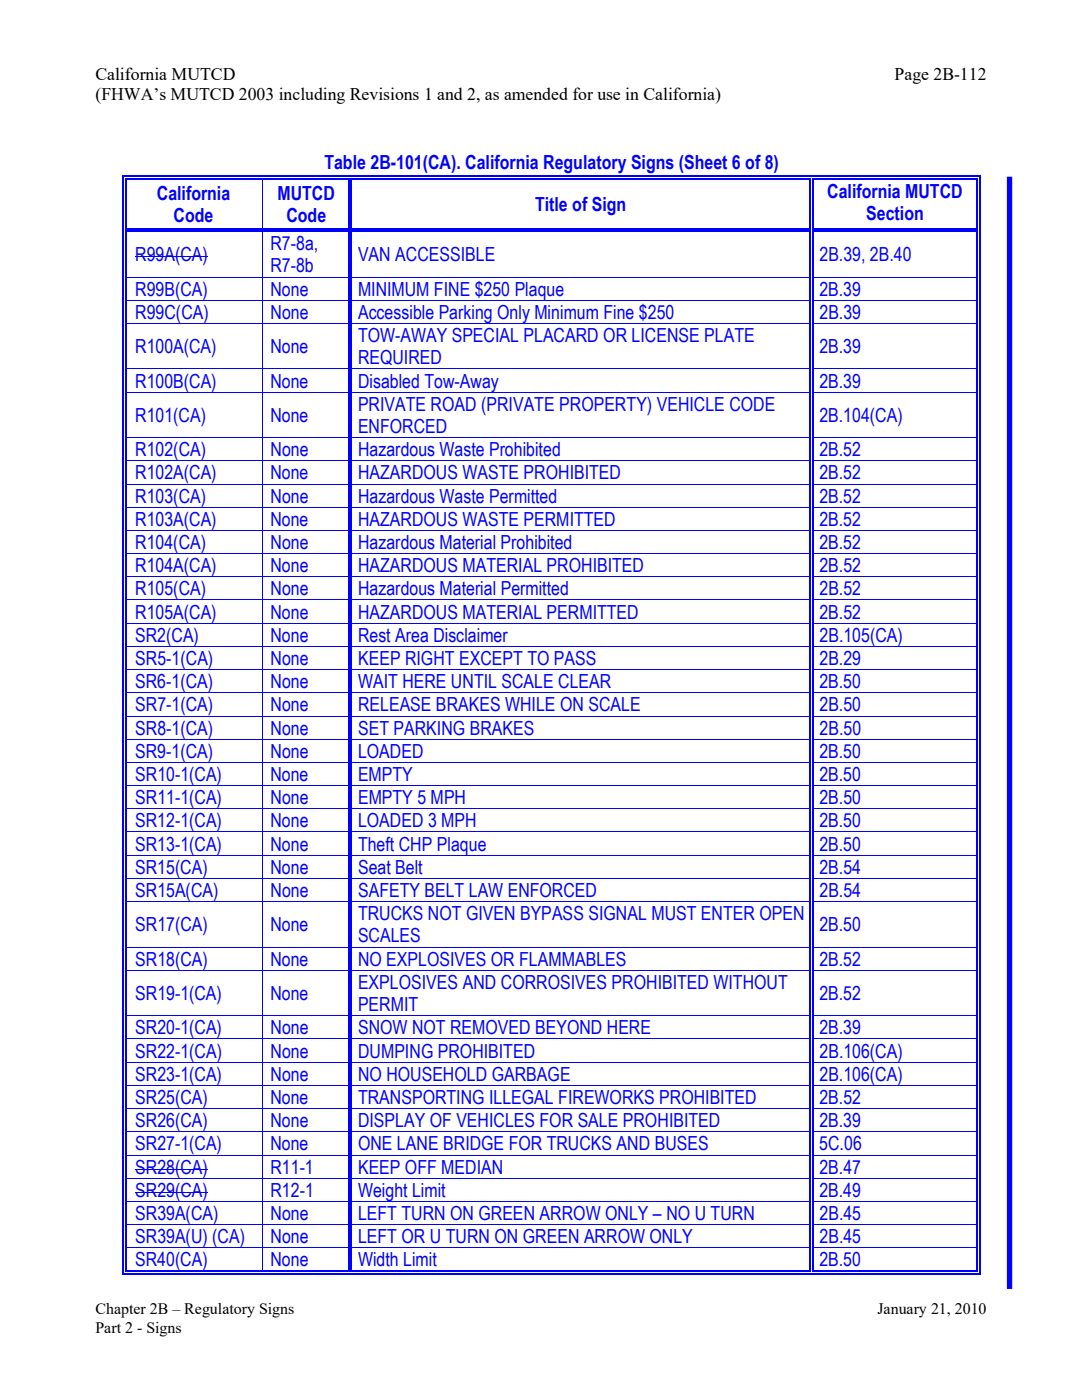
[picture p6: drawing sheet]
<svg xmlns="http://www.w3.org/2000/svg" width="216mm" height="279mm" viewBox="0 0 216 279" stroke-linecap="round" stroke-linejoin="round" font-family="sans-serif">
<defs><g id="words">
<g font-size="3.9" fill="#00f">
<text x="64.7" y="33.7">Table 2B-101(CA). California Regulatory Signs (Sheet 6 of 8)</text>
<text x="31.3" y="39.9">California</text>
<text x="55.4" y="39.9">MUTCD</text>
<text x="165.1" y="39.5">California MUTCD</text>
<text x="34.6" y="44.3">Code</text>
<text x="57.1" y="44.3">Code</text>
<text x="106.8" y="42.1">Title of Sign</text>
<text x="172.8" y="44">Section</text>
<text x="27" y="52.2">R99A(CA)</text>
<text x="54" y="49.9">R7-8a,</text>
<text x="71.4" y="52.2">VAN ACCESSIBLE</text>
<text x="163.5" y="52.2">2B.39, 2B.40</text>
<text x="27" y="59">R99B(CA)</text>
<text x="54" y="59">None</text>
<text x="54" y="54.4">R7-8b</text>
<text x="71.4" y="59">MINIMUM FINE $250 Plaque</text>
<text x="163.5" y="59">2B.39</text>
<text x="27" y="63.6">R99C(CA)</text>
<text x="54" y="63.6">None</text>
<text x="71.5" y="63.6">Accessible Parking Only Minimum Fine $250</text>
<text x="163.5" y="63.6">2B.39</text>
<text x="27" y="70.5">R100A(CA)</text>
<text x="54" y="70.5">None</text>
<text x="71.4" y="68.3">TOW-AWAY SPECIAL PLACARD OR LICENSE PLATE</text>
<text x="163.5" y="70.5">2B.39</text>
<text x="27" y="77.3">R100B(CA)</text>
<text x="54" y="77.3">None</text>
<text x="71.4" y="72.7">REQUIRED</text>
<text x="71.4" y="77.3">Disabled Tow-Away</text>
<text x="163.5" y="77.3">2B.39</text>
<text x="71.4" y="82">PRIVATE ROAD (PRIVATE PROPERTY) VEHICLE CODE</text>
<text x="27" y="84.2">R101(CA)</text>
<text x="54" y="84.2">None</text>
<text x="71.4" y="86.4">ENFORCED</text>
<text x="163.5" y="84.2">2B.104(CA)</text>
<text x="27" y="91">R102(CA)</text>
<text x="27" y="95.7">R102A(CA)</text>
<text x="54" y="95.7">None</text>
<text x="54" y="91">None</text>
<text x="71.4" y="95.7">HAZARDOUS WASTE PROHIBITED</text>
<text x="71.5" y="91">Hazardous Waste Prohibited</text>
<text x="163.5" y="95.7">2B.52</text>
<text x="163.5" y="91">2B.52</text>
<text x="27" y="100.3">R103(CA)</text>
<text x="54" y="100.3">None</text>
<text x="71.5" y="100.3">Hazardous Waste Permitted</text>
<text x="163.5" y="100.3">2B.52</text>
<text x="27" y="104.9">R103A(CA)</text>
<text x="54" y="104.9">None</text>
<text x="71.4" y="104.9">HAZARDOUS WASTE PERMITTED</text>
<text x="163.5" y="104.9">2B.52</text>
<text x="27" y="109.6">R104(CA)</text>
<text x="54" y="109.6">None</text>
<text x="71.5" y="109.6">Hazardous Material Prohibited</text>
<text x="163.5" y="109.6">2B.52</text>
<text x="27" y="114.2">R104A(CA)</text>
<text x="27" y="118.8">R105(CA)</text>
<text x="54" y="114.2">None</text>
<text x="54" y="118.8">None</text>
<text x="71.4" y="114.2">HAZARDOUS MATERIAL PROHIBITED</text>
<text x="71.5" y="118.8">Hazardous Material Permitted</text>
<text x="163.5" y="114.2">2B.52</text>
<text x="163.5" y="118.8">2B.52</text>
<text x="27" y="123.4">R105A(CA)</text>
<text x="54" y="123.4">None</text>
<text x="71.4" y="123.4">HAZARDOUS MATERIAL PERMITTED</text>
<text x="163.5" y="123.4">2B.52</text>
<text x="27" y="128.1">SR2(CA)</text>
<text x="54" y="128.1">None</text>
<text x="71.5" y="128.1">Rest Area Disclaimer</text>
<text x="163.5" y="128.1">2B.105(CA)</text>
<text x="27" y="132.7">SR5-1(CA)</text>
<text x="27" y="137.3">SR6-1(CA)</text>
<text x="54" y="137.3">None</text>
<text x="54" y="132.7">None</text>
<text x="71.5" y="132.7">KEEP RIGHT EXCEPT TO PASS</text>
<text x="71.5" y="137.3">WAIT HERE UNTIL SCALE CLEAR</text>
<text x="163.5" y="137.3">2B.50</text>
<text x="163.5" y="132.7">2B.29</text>
<text x="27" y="142">SR7-1(CA)</text>
<text x="54" y="142">None</text>
<text x="71.5" y="142">RELEASE BRAKES WHILE ON SCALE</text>
<text x="163.5" y="142">2B.50</text>
<text x="27" y="146.6">SR8-1(CA)</text>
<text x="54" y="146.6">None</text>
<text x="71.5" y="146.6">SET PARKING BRAKES</text>
<text x="163.5" y="146.6">2B.50</text>
<text x="27" y="151.2">SR9-1(CA)</text>
<text x="27" y="155.9">SR10-1(CA)</text>
<text x="54" y="155.9">None</text>
<text x="54" y="151.2">None</text>
<text x="71.4" y="155.9">EMPTY</text>
<text x="71.5" y="151.2">LOADED</text>
<text x="163.5" y="155.9">2B.50</text>
<text x="163.5" y="151.2">2B.50</text>
<text x="27" y="160.5">SR11-1(CA)</text>
<text x="54" y="160.5">None</text>
<text x="71.5" y="160.5">EMPTY 5 MPH</text>
<text x="163.5" y="160.5">2B.50</text>
<text x="27" y="165.1">SR12-1(CA)</text>
<text x="54" y="165.1">None</text>
<text x="71.4" y="165.1">LOADED 3 MPH</text>
<text x="163.5" y="165.1">2B.50</text>
<text x="27" y="169.7">SR13-1(CA)</text>
<text x="54" y="169.7">None</text>
<text x="71.5" y="169.7">Theft CHP Plaque</text>
<text x="163.5" y="169.7">2B.50</text>
<text x="27" y="174.4">SR15(CA)</text>
<text x="27" y="179">SR15A(CA)</text>
<text x="54" y="174.4">None</text>
<text x="54" y="179">None</text>
<text x="71.4" y="174.4">Seat Belt</text>
<text x="71.5" y="179">SAFETY BELT LAW ENFORCED</text>
<text x="163.5" y="174.4">2B.54</text>
<text x="163.5" y="179">2B.54</text>
<text x="27" y="185.8">SR17(CA)</text>
<text x="54" y="185.8">None</text>
<text x="71.4" y="183.6">TRUCKS NOT GIVEN BYPASS SIGNAL MUST ENTER OPEN</text>
<text x="163.5" y="185.8">2B.50</text>
<text x="71.4" y="188.1">SCALES</text>
<text x="27" y="192.7">SR18(CA)</text>
<text x="54" y="192.7">None</text>
<text x="71.4" y="192.7">NO EXPLOSIVES OR FLAMMABLES</text>
<text x="71.4" y="197.3">EXPLOSIVES AND CORROSIVES PROHIBITED WITHOUT</text>
<text x="163.5" y="192.7">2B.52</text>
<text x="27" y="199.6">SR19-1(CA)</text>
<text x="54" y="199.6">None</text>
<text x="71.4" y="201.8">PERMIT</text>
<text x="163.5" y="199.6">2B.52</text>
<text x="27" y="206.4">SR20-1(CA)</text>
<text x="54" y="206.4">None</text>
<text x="71.5" y="206.4">SNOW NOT REMOVED BEYOND HERE</text>
<text x="163.5" y="206.4">2B.39</text>
<text x="27" y="211.1">SR22-1(CA)</text>
<text x="27" y="215.7">SR23-1(CA)</text>
<text x="54" y="215.7">None</text>
<text x="54" y="211.1">None</text>
<text x="71.5" y="215.7">NO HOUSEHOLD GARBAGE</text>
<text x="71.5" y="211.1">DUMPING PROHIBITED</text>
<text x="163.5" y="215.7">2B.106(CA)</text>
<text x="163.5" y="211.1">2B.106(CA)</text>
<text x="27" y="220.3">SR25(CA)</text>
<text x="54" y="220.3">None</text>
<text x="71.4" y="220.3">TRANSPORTING ILLEGAL FIREWORKS PROHIBITED</text>
<text x="163.5" y="220.3">2B.52</text>
<text x="27" y="224.9">SR26(CA)</text>
<text x="54" y="224.9">None</text>
<text x="71.4" y="224.9">DISPLAY OF VEHICLES FOR SALE PROHIBITED</text>
<text x="163.5" y="224.9">2B.39</text>
<text x="27" y="229.6">SR27-1(CA)</text>
<text x="54" y="229.6">None</text>
<text x="71.4" y="229.6">ONE LANE BRIDGE FOR TRUCKS AND BUSES</text>
<text x="163.5" y="229.6">5C.06</text>
<text x="27" y="234.2">SR28(CA)</text>
<text x="27" y="238.8">SR29(CA)</text>
<text x="54" y="234.2">R11-1</text>
<text x="54" y="238.8">R12-1</text>
<text x="71.4" y="234.2">KEEP OFF MEDIAN</text>
<text x="71.5" y="238.8">Weight Limit</text>
<text x="163.5" y="234.2">2B.47</text>
<text x="163.5" y="238.8">2B.49</text>
<text x="27" y="243.5">SR39A(CA)</text>
<text x="54" y="243.5">None</text>
<text x="71.5" y="243.5">LEFT TURN ON GREEN ARROW ONLY – NO U TURN</text>
<text x="163.5" y="243.5">2B.45</text>
<text x="27" y="248.1">SR39A(U) (CA)</text>
<text x="54" y="248.1">None</text>
<text x="71.5" y="248.1">LEFT OR U TURN ON GREEN ARROW ONLY</text>
<text x="163.5" y="248.1">2B.45</text>
<text x="27" y="252.7">SR40(CA)</text>
<text x="54" y="252.7">None</text>
<text x="71.4" y="252.7">Width Limit</text>
<text x="163.5" y="252.7">2B.50</text>
</g>
<g font-size="3.5">
<text x="19" y="15.9">California MUTCD</text>
<text x="178.5" y="15.9">Page 2B-112</text>
<text x="19" y="20">(FHWA’s MUTCD 2003 including Revisions 1 and 2, as amended for use in California)</text>
</g>
<g font-size="3.2">
<text x="19" y="262.3">Chapter 2B – Regulatory Signs</text>
<text x="175.1" y="262.3">January 21, 2010</text>
<text x="19" y="265.9">Part 2 - Signs</text>
</g>
</g></defs>
<g fill="#00f">
<path d="M24.5 35.1h.2v.8h-.2z"/>
<path d="M24.5 35.1h.8v.2h-.8z"/>
<path d="M25 35.6h.3v.3h-.3z"/>
<path d="M25 35.6h.3v.2h-.3z"/>
<path d="M25.3 35.1h.7v.2h-.7z"/>
<path d="M25.3 35.6h.7v.2h-.7z"/>
</g>
<path d="M26 35.2h26.3M26 35.7h26.3" fill="none" stroke="#00f" stroke-width=".25"/>
<g fill="#00f">
<path d="M52.3 35.8l.2 .1z"/>
<path d="M52.3 35.1h.8v.2h-.8z"/>
<path d="M52.3 35.6h.8v.2h-.8z"/>
</g>
<path d="M53.1 35.2h16.4M53.1 35.7h16.4" fill="none" stroke="#00f" stroke-width=".25"/>
<g fill="#00f">
<path d="M70 35.8l.2 .1z"/>
<path d="M69.5 35.8l.2 .1z"/>
<path d="M69.5 35.1h.7v.2h-.7z"/>
<path d="M69.5 35.6h.2v.2h-.2z"/>
<path d="M70 35.6h.2v.2h-.2z"/>
</g>
<path d="M70.2 35.2h91.3M70.2 35.7h91.3" fill="none" stroke="#00f" stroke-width=".25"/>
<g fill="#00f">
<path d="M162.1 35.8l.2 .1z"/>
<path d="M161.5 35.8l.3 .1z"/>
<path d="M161.5 35.1h.8v.2h-.8z"/>
<path d="M161.5 35.6h.3v.2h-.3z"/>
<path d="M162.1 35.6h.2v.2h-.2z"/>
</g>
<path d="M162.3 35.2h32.6M162.3 35.7h32.6" fill="none" stroke="#00f" stroke-width=".25"/>
<g fill="#00f">
<path d="M195.4 35.1h.2v.8h-.2z"/>
<path d="M194.9 35.1h.7v.2h-.7z"/>
<path d="M194.9 35.6h.2v.3h-.2z"/>
<path d="M194.9 35.6h.2v.2h-.2z"/>
</g>
<path d="M24.6 35.9v9.6M25.1 35.9v9.6M69.6 35.9v9.6M70.1 35.9v9.6M161.7 35.9v9.6M162.2 35.9v9.6M195 35.9v9.6M195.5 35.9v9.6" fill="none" stroke="#00f" stroke-width=".25"/>
<path d="M52.4 35.9v9.6M27 51.3h14.5" fill="none" stroke="#00f" stroke-width=".2"/>
<g fill="#00f">
<path d="M25 46.3h.3z"/>
<path d="M24.5 45.5h.2v.8h-.2z"/>
<path d="M25 45.5h.3v.3h-.3z"/>
<path d="M25 46h.3v.3h-.3z"/>
</g>
<path d="M25.3 45.6h27M25.3 46.1h27" fill="none" stroke="#00f" stroke-width=".25"/>
<g fill="#00f">
<path d="M52.3 46.3h.2z"/>
<path d="M52.3 45.5h.8v.3h-.8z"/>
<path d="M52.3 46h.8v.3h-.8z"/>
</g>
<path d="M53.1 45.6h16.4M53.1 46.1h16.4" fill="none" stroke="#00f" stroke-width=".25"/>
<g fill="#00f">
<path d="M70 46.3h.2z"/>
<path d="M69.5 46.3h.2z"/>
<path d="M69.5 45.5h.2v.3h-.2z"/>
<path d="M69.5 46h.2v.3h-.2z"/>
<path d="M70 45.5h.2v.3h-.2z"/>
<path d="M70 46h.2v.3h-.2z"/>
</g>
<path d="M70.2 45.6h91.3M70.2 46.1h91.3" fill="none" stroke="#00f" stroke-width=".25"/>
<g fill="#00f">
<path d="M162.1 46.3h.2z"/>
<path d="M161.5 46.3h.3z"/>
<path d="M161.5 45.5h.3v.3h-.3z"/>
<path d="M161.5 46h.3v.3h-.3z"/>
<path d="M162.1 45.5h.2v.3h-.2z"/>
<path d="M162.1 46h.2v.3h-.2z"/>
</g>
<path d="M162.3 45.6h32.6M162.3 46.1h32.6" fill="none" stroke="#00f" stroke-width=".25"/>
<g fill="#00f">
<path d="M195.4 46.3h.2z"/>
<path d="M194.9 46.3h.2z"/>
<path d="M194.9 45.5h.2v.3h-.2z"/>
<path d="M194.9 46h.2v.3h-.2z"/>
<path d="M195.4 45.5h.2v.8h-.2z"/>
</g>
<path d="M24.6 46.3v8.9M25.1 46.3v8.9M69.6 46.3v8.9M70.1 46.3v8.9M161.7 46.3v8.9M162.2 46.3v8.9M195 46.3v8.9M195.5 46.3v8.9" fill="none" stroke="#00f" stroke-width=".25"/>
<path d="M52.4 46.3v8.9" fill="none" stroke="#00f" stroke-width=".2"/>
<g fill="#00f">
<path d="M25 55.2h.3v.2h-.3z"/>
<path d="M24.5 55.2h.2v.2h-.2z"/>
</g>
<path d="M25.3 55.3h44.2" fill="none" stroke="#00f" stroke-width=".2"/>
<g fill="#00f">
<path d="M70 55.2h.2v.2h-.2z"/>
<path d="M69.5 55.2h.2v.2h-.2z"/>
</g>
<path d="M70.2 55.3h91.3" fill="none" stroke="#00f" stroke-width=".2"/>
<g fill="#00f">
<path d="M162.1 55.2h.2v.2h-.2z"/>
<path d="M161.5 55.2h.3v.2h-.3z"/>
</g>
<path d="M162.3 55.3h32.6" fill="none" stroke="#00f" stroke-width=".2"/>
<g fill="#00f">
<path d="M195.4 55.2h.2v.2h-.2z"/>
<path d="M194.9 55.2h.2v.2h-.2z"/>
</g>
<path d="M24.6 55.4v4.4M25.1 55.4v4.4M69.6 55.4v4.4M70.1 55.4v4.4M161.7 55.4v4.4M162.2 55.4v4.4M195 55.4v4.4M195.5 55.4v4.4" fill="none" stroke="#00f" stroke-width=".25"/>
<path d="M52.4 55.4v4.4" fill="none" stroke="#00f" stroke-width=".2"/>
<g fill="#00f">
<path d="M25 59.8h.3v.2h-.3z"/>
<path d="M24.5 59.8h.2v.2h-.2z"/>
</g>
<path d="M25.3 59.9h44.2" fill="none" stroke="#00f" stroke-width=".2"/>
<g fill="#00f">
<path d="M70 59.8h.2v.2h-.2z"/>
<path d="M69.5 59.8h.2v.2h-.2z"/>
</g>
<path d="M70.2 59.9h91.3" fill="none" stroke="#00f" stroke-width=".2"/>
<g fill="#00f">
<path d="M162.1 59.8h.2v.2h-.2z"/>
<path d="M161.5 59.8h.3v.2h-.3z"/>
</g>
<path d="M162.3 59.9h32.6" fill="none" stroke="#00f" stroke-width=".2"/>
<g fill="#00f">
<path d="M195.4 59.8h.2v.2h-.2z"/>
<path d="M194.9 59.8h.2v.2h-.2z"/>
</g>
<path d="M24.6 60v4.5M25.1 60v4.5M69.6 60v4.5M70.1 60v4.5M161.7 60v4.5M162.2 60v4.5M195 60v4.5M195.5 60v4.5" fill="none" stroke="#00f" stroke-width=".25"/>
<path d="M52.4 60v4.5" fill="none" stroke="#00f" stroke-width=".2"/>
<g fill="#00f">
<path d="M25 64.5h.3v.1h-.3z"/>
<path d="M24.5 64.5h.2v.1h-.2z"/>
</g>
<path d="M25.3 64.6h44.2" fill="none" stroke="#00f" stroke-width=".2"/>
<g fill="#00f">
<path d="M70 64.5h.2v.1h-.2z"/>
<path d="M69.5 64.5h.2v.1h-.2z"/>
</g>
<path d="M70.2 64.6h91.3" fill="none" stroke="#00f" stroke-width=".2"/>
<g fill="#00f">
<path d="M162.1 64.5h.2v.1h-.2z"/>
<path d="M161.5 64.5h.3v.1h-.3z"/>
</g>
<path d="M162.3 64.6h32.6" fill="none" stroke="#00f" stroke-width=".2"/>
<g fill="#00f">
<path d="M195.4 64.5h.2v.1h-.2z"/>
<path d="M194.9 64.5h.2v.1h-.2z"/>
</g>
<path d="M24.6 64.6v9M25.1 64.6v9M69.6 64.6v9M70.1 64.6v9M161.7 64.6v9M162.2 64.6v9M195 64.6v9M195.5 64.6v9" fill="none" stroke="#00f" stroke-width=".25"/>
<path d="M52.4 64.6v9" fill="none" stroke="#00f" stroke-width=".2"/>
<g fill="#00f">
<path d="M25 73.6h.3v.1h-.3z"/>
<path d="M24.5 73.6h.2v.1h-.2z"/>
</g>
<path d="M25.3 73.6h44.2" fill="none" stroke="#00f" stroke-width=".2"/>
<g fill="#00f">
<path d="M70 73.6h.2v.1h-.2z"/>
<path d="M69.5 73.6h.2v.1h-.2z"/>
</g>
<path d="M70.2 73.6h91.3" fill="none" stroke="#00f" stroke-width=".2"/>
<g fill="#00f">
<path d="M162.1 73.6h.2v.1h-.2z"/>
<path d="M161.5 73.6h.3v.1h-.3z"/>
</g>
<path d="M162.3 73.6h32.6" fill="none" stroke="#00f" stroke-width=".2"/>
<g fill="#00f">
<path d="M195.4 73.6h.2v.1h-.2z"/>
<path d="M194.9 73.6h.2v.1h-.2z"/>
</g>
<path d="M24.6 73.7v4.5M25.1 73.7v4.5M69.6 73.7v4.5M70.1 73.7v4.5M161.7 73.7v4.5M162.2 73.7v4.5M195 73.7v4.5M195.5 73.7v4.5" fill="none" stroke="#00f" stroke-width=".25"/>
<path d="M52.4 73.7v4.5" fill="none" stroke="#00f" stroke-width=".2"/>
<g fill="#00f">
<path d="M25 78.2h.3v.1h-.3z"/>
<path d="M24.5 78.2h.2v.1h-.2z"/>
</g>
<path d="M25.3 78.3h44.2" fill="none" stroke="#00f" stroke-width=".2"/>
<g fill="#00f">
<path d="M70 78.2h.2v.1h-.2z"/>
<path d="M69.5 78.2h.2v.1h-.2z"/>
</g>
<path d="M70.2 78.3h91.3" fill="none" stroke="#00f" stroke-width=".2"/>
<g fill="#00f">
<path d="M162.1 78.2h.2v.1h-.2z"/>
<path d="M161.5 78.2h.3v.1h-.3z"/>
</g>
<path d="M162.3 78.3h32.6" fill="none" stroke="#00f" stroke-width=".2"/>
<g fill="#00f">
<path d="M195.4 78.2h.2v.1h-.2z"/>
<path d="M194.9 78.2h.2v.1h-.2z"/>
</g>
<path d="M24.6 78.3v8.9M25.1 78.3v8.9M69.6 78.3v8.9M70.1 78.3v8.9M161.7 78.3v8.9M162.2 78.3v8.9M195 78.3v8.9M195.5 78.3v8.9" fill="none" stroke="#00f" stroke-width=".25"/>
<path d="M52.4 78.3v8.9" fill="none" stroke="#00f" stroke-width=".2"/>
<g fill="#00f">
<path d="M25 87.2h.3v.2h-.3z"/>
<path d="M24.5 87.2h.2v.2h-.2z"/>
</g>
<path d="M25.3 87.3h44.2" fill="none" stroke="#00f" stroke-width=".2"/>
<g fill="#00f">
<path d="M70 87.2h.2v.2h-.2z"/>
<path d="M69.5 87.2h.2v.2h-.2z"/>
</g>
<path d="M70.2 87.3h91.3" fill="none" stroke="#00f" stroke-width=".2"/>
<g fill="#00f">
<path d="M162.1 87.2h.2v.2h-.2z"/>
<path d="M161.5 87.2h.3v.2h-.3z"/>
</g>
<path d="M162.3 87.3h32.6" fill="none" stroke="#00f" stroke-width=".2"/>
<g fill="#00f">
<path d="M195.4 87.2h.2v.2h-.2z"/>
<path d="M194.9 87.2h.2v.2h-.2z"/>
</g>
<path d="M24.6 87.4v4.5M25.1 87.4v4.5M69.6 87.4v4.5M70.1 87.4v4.5M161.7 87.4v4.5M162.2 87.4v4.5M195 87.4v4.5M195.5 87.4v4.5" fill="none" stroke="#00f" stroke-width=".25"/>
<path d="M52.4 87.4v4.5" fill="none" stroke="#00f" stroke-width=".2"/>
<g fill="#00f">
<path d="M25 91.9h.3v.2h-.3z"/>
<path d="M24.5 91.9h.2v.2h-.2z"/>
</g>
<path d="M25.3 92h44.2" fill="none" stroke="#00f" stroke-width=".2"/>
<g fill="#00f">
<path d="M70 91.9h.2v.2h-.2z"/>
<path d="M69.5 91.9h.2v.2h-.2z"/>
</g>
<path d="M70.2 92h91.3" fill="none" stroke="#00f" stroke-width=".2"/>
<g fill="#00f">
<path d="M162.1 91.9h.2v.2h-.2z"/>
<path d="M161.5 91.9h.3v.2h-.3z"/>
</g>
<path d="M162.3 92h32.6" fill="none" stroke="#00f" stroke-width=".2"/>
<g fill="#00f">
<path d="M195.4 91.9h.2v.2h-.2z"/>
<path d="M194.9 91.9h.2v.2h-.2z"/>
</g>
<path d="M24.6 92.1v4.4M25.1 92.1v4.4M69.6 92.1v4.4M70.1 92.1v4.4M161.7 92.1v4.4M162.2 92.1v4.4M195 92.1v4.4M195.5 92.1v4.4" fill="none" stroke="#00f" stroke-width=".25"/>
<path d="M52.4 92.1v4.4" fill="none" stroke="#00f" stroke-width=".2"/>
<g fill="#00f">
<path d="M25 96.5h.3v.2h-.3z"/>
<path d="M24.5 96.5h.2v.2h-.2z"/>
</g>
<path d="M25.3 96.6h44.2" fill="none" stroke="#00f" stroke-width=".2"/>
<g fill="#00f">
<path d="M70 96.5h.2v.2h-.2z"/>
<path d="M69.5 96.5h.2v.2h-.2z"/>
</g>
<path d="M70.2 96.6h91.3" fill="none" stroke="#00f" stroke-width=".2"/>
<g fill="#00f">
<path d="M162.1 96.5h.2v.2h-.2z"/>
<path d="M161.5 96.5h.3v.2h-.3z"/>
</g>
<path d="M162.3 96.6h32.6" fill="none" stroke="#00f" stroke-width=".2"/>
<g fill="#00f">
<path d="M195.4 96.5h.2v.2h-.2z"/>
<path d="M194.9 96.5h.2v.2h-.2z"/>
</g>
<path d="M24.6 96.7v4.5M25.1 96.7v4.5M69.6 96.7v4.5M70.1 96.7v4.5M161.7 96.7v4.5M162.2 96.7v4.5M195 96.7v4.5M195.5 96.7v4.5" fill="none" stroke="#00f" stroke-width=".25"/>
<path d="M52.4 96.7v4.5" fill="none" stroke="#00f" stroke-width=".2"/>
<g fill="#00f">
<path d="M25 101.2h.3v.1h-.3z"/>
<path d="M24.5 101.2h.2v.1h-.2z"/>
</g>
<path d="M25.3 101.2h44.2" fill="none" stroke="#00f" stroke-width=".2"/>
<g fill="#00f">
<path d="M70 101.2h.2v.1h-.2z"/>
<path d="M69.5 101.2h.2v.1h-.2z"/>
</g>
<path d="M70.2 101.2h91.3" fill="none" stroke="#00f" stroke-width=".2"/>
<g fill="#00f">
<path d="M162.1 101.2h.2v.1h-.2z"/>
<path d="M161.5 101.2h.3v.1h-.3z"/>
</g>
<path d="M162.3 101.2h32.6" fill="none" stroke="#00f" stroke-width=".2"/>
<g fill="#00f">
<path d="M195.4 101.2h.2v.1h-.2z"/>
<path d="M194.9 101.2h.2v.1h-.2z"/>
</g>
<path d="M24.6 101.3v4.5M25.1 101.3v4.5M69.6 101.3v4.5M70.1 101.3v4.5M161.7 101.3v4.5M162.2 101.3v4.5M195 101.3v4.5M195.5 101.3v4.5" fill="none" stroke="#00f" stroke-width=".25"/>
<path d="M52.4 101.3v4.5" fill="none" stroke="#00f" stroke-width=".2"/>
<g fill="#00f">
<path d="M25 105.8h.3v.1h-.3z"/>
<path d="M24.5 105.8h.2v.1h-.2z"/>
</g>
<path d="M25.3 105.9h44.2" fill="none" stroke="#00f" stroke-width=".2"/>
<g fill="#00f">
<path d="M70 105.8h.2v.1h-.2z"/>
<path d="M69.5 105.8h.2v.1h-.2z"/>
</g>
<path d="M70.2 105.9h91.3" fill="none" stroke="#00f" stroke-width=".2"/>
<g fill="#00f">
<path d="M162.1 105.8h.2v.1h-.2z"/>
<path d="M161.5 105.8h.3v.1h-.3z"/>
</g>
<path d="M162.3 105.9h32.6" fill="none" stroke="#00f" stroke-width=".2"/>
<g fill="#00f">
<path d="M195.4 105.8h.2v.1h-.2z"/>
<path d="M194.9 105.8h.2v.1h-.2z"/>
</g>
<path d="M24.6 105.9v4.5M25.1 105.9v4.5M69.6 105.9v4.5M70.1 105.9v4.5M161.7 105.9v4.5M162.2 105.9v4.5M195 105.9v4.5M195.5 105.9v4.5" fill="none" stroke="#00f" stroke-width=".25"/>
<path d="M52.4 105.9v4.5" fill="none" stroke="#00f" stroke-width=".2"/>
<g fill="#00f">
<path d="M25 110.4h.3v.2h-.3z"/>
<path d="M24.5 110.4h.2v.2h-.2z"/>
</g>
<path d="M25.3 110.5h44.2" fill="none" stroke="#00f" stroke-width=".2"/>
<g fill="#00f">
<path d="M70 110.4h.2v.2h-.2z"/>
<path d="M69.5 110.4h.2v.2h-.2z"/>
</g>
<path d="M70.2 110.5h91.3" fill="none" stroke="#00f" stroke-width=".2"/>
<g fill="#00f">
<path d="M162.1 110.4h.2v.2h-.2z"/>
<path d="M161.5 110.4h.3v.2h-.3z"/>
</g>
<path d="M162.3 110.5h32.6" fill="none" stroke="#00f" stroke-width=".2"/>
<g fill="#00f">
<path d="M195.4 110.4h.2v.2h-.2z"/>
<path d="M194.9 110.4h.2v.2h-.2z"/>
</g>
<path d="M24.6 110.6v4.4M25.1 110.6v4.4M69.6 110.6v4.4M70.1 110.6v4.4M161.7 110.6v4.4M162.2 110.6v4.4M195 110.6v4.4M195.5 110.6v4.4" fill="none" stroke="#00f" stroke-width=".25"/>
<path d="M52.4 110.6v4.4" fill="none" stroke="#00f" stroke-width=".2"/>
<g fill="#00f">
<path d="M25 115h.3v.2h-.3z"/>
<path d="M24.5 115h.2v.2h-.2z"/>
</g>
<path d="M25.3 115.1h44.2" fill="none" stroke="#00f" stroke-width=".2"/>
<g fill="#00f">
<path d="M70 115h.2v.2h-.2z"/>
<path d="M69.5 115h.2v.2h-.2z"/>
</g>
<path d="M70.2 115.1h91.3" fill="none" stroke="#00f" stroke-width=".2"/>
<g fill="#00f">
<path d="M162.1 115h.2v.2h-.2z"/>
<path d="M161.5 115h.3v.2h-.3z"/>
</g>
<path d="M162.3 115.1h32.6" fill="none" stroke="#00f" stroke-width=".2"/>
<g fill="#00f">
<path d="M195.4 115h.2v.2h-.2z"/>
<path d="M194.9 115h.2v.2h-.2z"/>
</g>
<path d="M24.6 115.2v4.5M25.1 115.2v4.5M69.6 115.2v4.5M70.1 115.2v4.5M161.7 115.2v4.5M162.2 115.2v4.5M195 115.2v4.5M195.5 115.2v4.5" fill="none" stroke="#00f" stroke-width=".25"/>
<path d="M52.4 115.2v4.5" fill="none" stroke="#00f" stroke-width=".2"/>
<g fill="#00f">
<path d="M25 119.7h.3v.1h-.3z"/>
<path d="M24.5 119.7h.2v.1h-.2z"/>
</g>
<path d="M25.3 119.7h44.2" fill="none" stroke="#00f" stroke-width=".2"/>
<g fill="#00f">
<path d="M70 119.7h.2v.1h-.2z"/>
<path d="M69.5 119.7h.2v.1h-.2z"/>
</g>
<path d="M70.2 119.7h91.3" fill="none" stroke="#00f" stroke-width=".2"/>
<g fill="#00f">
<path d="M162.1 119.7h.2v.1h-.2z"/>
<path d="M161.5 119.7h.3v.1h-.3z"/>
</g>
<path d="M162.3 119.7h32.6" fill="none" stroke="#00f" stroke-width=".2"/>
<g fill="#00f">
<path d="M195.4 119.7h.2v.1h-.2z"/>
<path d="M194.9 119.7h.2v.1h-.2z"/>
</g>
<path d="M24.6 119.8v4.5M25.1 119.8v4.5M69.6 119.8v4.5M70.1 119.8v4.5M161.7 119.8v4.5M162.2 119.8v4.5M195 119.8v4.5M195.5 119.8v4.5" fill="none" stroke="#00f" stroke-width=".25"/>
<path d="M52.4 119.8v4.5" fill="none" stroke="#00f" stroke-width=".2"/>
<g fill="#00f">
<path d="M25 124.3h.3v.2h-.3z"/>
<path d="M24.5 124.3h.2v.2h-.2z"/>
</g>
<path d="M25.3 124.4h44.2" fill="none" stroke="#00f" stroke-width=".2"/>
<g fill="#00f">
<path d="M70 124.3h.2v.2h-.2z"/>
<path d="M69.5 124.3h.2v.2h-.2z"/>
</g>
<path d="M70.2 124.4h91.3" fill="none" stroke="#00f" stroke-width=".2"/>
<g fill="#00f">
<path d="M162.1 124.3h.2v.2h-.2z"/>
<path d="M161.5 124.3h.3v.2h-.3z"/>
</g>
<path d="M162.3 124.4h32.6" fill="none" stroke="#00f" stroke-width=".2"/>
<g fill="#00f">
<path d="M195.4 124.3h.2v.2h-.2z"/>
<path d="M194.9 124.3h.2v.2h-.2z"/>
</g>
<path d="M24.6 124.5v4.4M25.1 124.5v4.4M69.6 124.5v4.4M70.1 124.5v4.4M161.7 124.5v4.4M162.2 124.5v4.4M195 124.5v4.4M195.5 124.5v4.4" fill="none" stroke="#00f" stroke-width=".25"/>
<path d="M52.4 124.5v4.4" fill="none" stroke="#00f" stroke-width=".2"/>
<g fill="#00f">
<path d="M25 128.9h.3v.2h-.3z"/>
<path d="M24.5 128.9h.2v.2h-.2z"/>
</g>
<path d="M25.3 129h44.2" fill="none" stroke="#00f" stroke-width=".2"/>
<g fill="#00f">
<path d="M70 128.9h.2v.2h-.2z"/>
<path d="M69.5 128.9h.2v.2h-.2z"/>
</g>
<path d="M70.2 129h91.3" fill="none" stroke="#00f" stroke-width=".2"/>
<g fill="#00f">
<path d="M162.1 128.9h.2v.2h-.2z"/>
<path d="M161.5 128.9h.3v.2h-.3z"/>
</g>
<path d="M162.3 129h32.6" fill="none" stroke="#00f" stroke-width=".2"/>
<g fill="#00f">
<path d="M195.4 128.9h.2v.2h-.2z"/>
<path d="M194.9 128.9h.2v.2h-.2z"/>
</g>
<path d="M24.6 129.1v4.4M25.1 129.1v4.4M69.6 129.1v4.4M70.1 129.1v4.4M161.7 129.1v4.4M162.2 129.1v4.4M195 129.1v4.4M195.5 129.1v4.4" fill="none" stroke="#00f" stroke-width=".25"/>
<path d="M52.4 129.1v4.4" fill="none" stroke="#00f" stroke-width=".2"/>
<g fill="#00f">
<path d="M25 133.5h.3v.2h-.3z"/>
<path d="M24.5 133.5h.2v.2h-.2z"/>
</g>
<path d="M25.3 133.6h44.2" fill="none" stroke="#00f" stroke-width=".2"/>
<g fill="#00f">
<path d="M70 133.5h.2v.2h-.2z"/>
<path d="M69.5 133.5h.2v.2h-.2z"/>
</g>
<path d="M70.2 133.6h91.3" fill="none" stroke="#00f" stroke-width=".2"/>
<g fill="#00f">
<path d="M162.1 133.5h.2v.2h-.2z"/>
<path d="M161.5 133.5h.3v.2h-.3z"/>
</g>
<path d="M162.3 133.6h32.6" fill="none" stroke="#00f" stroke-width=".2"/>
<g fill="#00f">
<path d="M195.4 133.5h.2v.2h-.2z"/>
<path d="M194.9 133.5h.2v.2h-.2z"/>
</g>
<path d="M24.6 133.7v4.5M25.1 133.7v4.5M69.6 133.7v4.5M70.1 133.7v4.5M161.7 133.7v4.5M162.2 133.7v4.5M195 133.7v4.5M195.5 133.7v4.5" fill="none" stroke="#00f" stroke-width=".25"/>
<path d="M52.4 133.7v4.5" fill="none" stroke="#00f" stroke-width=".2"/>
<g fill="#00f">
<path d="M25 138.2h.3v.1h-.3z"/>
<path d="M24.5 138.2h.2v.1h-.2z"/>
</g>
<path d="M25.3 138.3h44.2" fill="none" stroke="#00f" stroke-width=".2"/>
<g fill="#00f">
<path d="M70 138.2h.2v.1h-.2z"/>
<path d="M69.5 138.2h.2v.1h-.2z"/>
</g>
<path d="M70.2 138.3h91.3" fill="none" stroke="#00f" stroke-width=".2"/>
<g fill="#00f">
<path d="M162.1 138.2h.2v.1h-.2z"/>
<path d="M161.5 138.2h.3v.1h-.3z"/>
</g>
<path d="M162.3 138.3h32.6" fill="none" stroke="#00f" stroke-width=".2"/>
<g fill="#00f">
<path d="M195.4 138.2h.2v.1h-.2z"/>
<path d="M194.9 138.2h.2v.1h-.2z"/>
</g>
<path d="M24.6 138.3v4.5M25.1 138.3v4.5M69.6 138.3v4.5M70.1 138.3v4.5M161.7 138.3v4.5M162.2 138.3v4.5M195 138.3v4.5M195.5 138.3v4.5" fill="none" stroke="#00f" stroke-width=".25"/>
<path d="M52.4 138.3v4.5" fill="none" stroke="#00f" stroke-width=".2"/>
<g fill="#00f">
<path d="M25 142.8h.3v.2h-.3z"/>
<path d="M24.5 142.8h.2v.2h-.2z"/>
</g>
<path d="M25.3 142.9h44.2" fill="none" stroke="#00f" stroke-width=".2"/>
<g fill="#00f">
<path d="M70 142.8h.2v.2h-.2z"/>
<path d="M69.5 142.8h.2v.2h-.2z"/>
</g>
<path d="M70.2 142.9h91.3" fill="none" stroke="#00f" stroke-width=".2"/>
<g fill="#00f">
<path d="M162.1 142.8h.2v.2h-.2z"/>
<path d="M161.5 142.8h.3v.2h-.3z"/>
</g>
<path d="M162.3 142.9h32.6" fill="none" stroke="#00f" stroke-width=".2"/>
<g fill="#00f">
<path d="M195.4 142.8h.2v.2h-.2z"/>
<path d="M194.9 142.8h.2v.2h-.2z"/>
</g>
<path d="M24.6 143v4.4M25.1 143v4.4M69.6 143v4.4M70.1 143v4.4M161.7 143v4.4M162.2 143v4.4M195 143v4.4M195.5 143v4.4" fill="none" stroke="#00f" stroke-width=".25"/>
<path d="M52.4 143v4.4" fill="none" stroke="#00f" stroke-width=".2"/>
<g fill="#00f">
<path d="M25 147.4h.3v.2h-.3z"/>
<path d="M24.5 147.4h.2v.2h-.2z"/>
</g>
<path d="M25.3 147.5h44.2" fill="none" stroke="#00f" stroke-width=".2"/>
<g fill="#00f">
<path d="M70 147.4h.2v.2h-.2z"/>
<path d="M69.5 147.4h.2v.2h-.2z"/>
</g>
<path d="M70.2 147.5h91.3" fill="none" stroke="#00f" stroke-width=".2"/>
<g fill="#00f">
<path d="M162.1 147.4h.2v.2h-.2z"/>
<path d="M161.5 147.4h.3v.2h-.3z"/>
</g>
<path d="M162.3 147.5h32.6" fill="none" stroke="#00f" stroke-width=".2"/>
<g fill="#00f">
<path d="M195.4 147.4h.2v.2h-.2z"/>
<path d="M194.9 147.4h.2v.2h-.2z"/>
</g>
<path d="M24.6 147.6v4.5M25.1 147.6v4.5M69.6 147.6v4.5M70.1 147.6v4.5M161.7 147.6v4.5M162.2 147.6v4.5M195 147.6v4.5M195.5 147.6v4.5" fill="none" stroke="#00f" stroke-width=".25"/>
<path d="M52.4 147.6v4.5" fill="none" stroke="#00f" stroke-width=".2"/>
<g fill="#00f">
<path d="M25 152.1h.3v.1h-.3z"/>
<path d="M24.5 152.1h.2v.1h-.2z"/>
</g>
<path d="M25.3 152.1h44.2" fill="none" stroke="#00f" stroke-width=".2"/>
<g fill="#00f">
<path d="M70 152.1h.2v.1h-.2z"/>
<path d="M69.5 152.1h.2v.1h-.2z"/>
</g>
<path d="M70.2 152.1h91.3" fill="none" stroke="#00f" stroke-width=".2"/>
<g fill="#00f">
<path d="M162.1 152.1h.2v.1h-.2z"/>
<path d="M161.5 152.1h.3v.1h-.3z"/>
</g>
<path d="M162.3 152.1h32.6" fill="none" stroke="#00f" stroke-width=".2"/>
<g fill="#00f">
<path d="M195.4 152.1h.2v.1h-.2z"/>
<path d="M194.9 152.1h.2v.1h-.2z"/>
</g>
<path d="M24.6 152.2v4.5M25.1 152.2v4.5M69.6 152.2v4.5M70.1 152.2v4.5M161.7 152.2v4.5M162.2 152.2v4.5M195 152.2v4.5M195.5 152.2v4.5" fill="none" stroke="#00f" stroke-width=".25"/>
<path d="M52.4 152.2v4.5" fill="none" stroke="#00f" stroke-width=".2"/>
<g fill="#00f">
<path d="M25 156.7h.3v.2h-.3z"/>
<path d="M24.5 156.7h.2v.2h-.2z"/>
</g>
<path d="M25.3 156.8h44.2" fill="none" stroke="#00f" stroke-width=".2"/>
<g fill="#00f">
<path d="M70 156.7h.2v.2h-.2z"/>
<path d="M69.5 156.7h.2v.2h-.2z"/>
</g>
<path d="M70.2 156.8h91.3" fill="none" stroke="#00f" stroke-width=".2"/>
<g fill="#00f">
<path d="M162.1 156.7h.2v.2h-.2z"/>
<path d="M161.5 156.7h.3v.2h-.3z"/>
</g>
<path d="M162.3 156.8h32.6" fill="none" stroke="#00f" stroke-width=".2"/>
<g fill="#00f">
<path d="M195.4 156.7h.2v.2h-.2z"/>
<path d="M194.9 156.7h.2v.2h-.2z"/>
</g>
<path d="M24.6 156.9v4.4M25.1 156.9v4.4M69.6 156.9v4.4M70.1 156.9v4.4M161.7 156.9v4.4M162.2 156.9v4.4M195 156.9v4.4M195.5 156.9v4.4" fill="none" stroke="#00f" stroke-width=".25"/>
<path d="M52.4 156.9v4.4" fill="none" stroke="#00f" stroke-width=".2"/>
<g fill="#00f">
<path d="M25 161.3h.3v.2h-.3z"/>
<path d="M24.5 161.3h.2v.2h-.2z"/>
</g>
<path d="M25.3 161.4h44.2" fill="none" stroke="#00f" stroke-width=".2"/>
<g fill="#00f">
<path d="M70 161.3h.2v.2h-.2z"/>
<path d="M69.5 161.3h.2v.2h-.2z"/>
</g>
<path d="M70.2 161.4h91.3" fill="none" stroke="#00f" stroke-width=".2"/>
<g fill="#00f">
<path d="M162.1 161.3h.2v.2h-.2z"/>
<path d="M161.5 161.3h.3v.2h-.3z"/>
</g>
<path d="M162.3 161.4h32.6" fill="none" stroke="#00f" stroke-width=".2"/>
<g fill="#00f">
<path d="M195.4 161.3h.2v.2h-.2z"/>
<path d="M194.9 161.3h.2v.2h-.2z"/>
</g>
<path d="M24.6 161.5v4.4M25.1 161.5v4.4M69.6 161.5v4.4M70.1 161.5v4.4M161.7 161.5v4.4M162.2 161.5v4.4M195 161.5v4.4M195.5 161.5v4.4" fill="none" stroke="#00f" stroke-width=".25"/>
<path d="M52.4 161.5v4.4" fill="none" stroke="#00f" stroke-width=".2"/>
<g fill="#00f">
<path d="M25 165.9h.3v.2h-.3z"/>
<path d="M24.5 165.9h.2v.2h-.2z"/>
</g>
<path d="M25.3 166h44.2" fill="none" stroke="#00f" stroke-width=".2"/>
<g fill="#00f">
<path d="M70 165.9h.2v.2h-.2z"/>
<path d="M69.5 165.9h.2v.2h-.2z"/>
</g>
<path d="M70.2 166h91.3" fill="none" stroke="#00f" stroke-width=".2"/>
<g fill="#00f">
<path d="M162.1 165.9h.2v.2h-.2z"/>
<path d="M161.5 165.9h.3v.2h-.3z"/>
</g>
<path d="M162.3 166h32.6" fill="none" stroke="#00f" stroke-width=".2"/>
<g fill="#00f">
<path d="M195.4 165.9h.2v.2h-.2z"/>
<path d="M194.9 165.9h.2v.2h-.2z"/>
</g>
<path d="M24.6 166.1v4.5M25.1 166.1v4.5M69.6 166.1v4.5M70.1 166.1v4.5M161.7 166.1v4.5M162.2 166.1v4.5M195 166.1v4.5M195.5 166.1v4.5" fill="none" stroke="#00f" stroke-width=".25"/>
<path d="M52.4 166.1v4.5" fill="none" stroke="#00f" stroke-width=".2"/>
<g fill="#00f">
<path d="M25 170.6h.3v.2h-.3z"/>
<path d="M24.5 170.6h.2v.2h-.2z"/>
</g>
<path d="M25.3 170.7h44.2" fill="none" stroke="#00f" stroke-width=".2"/>
<g fill="#00f">
<path d="M70 170.6h.2v.2h-.2z"/>
<path d="M69.5 170.6h.2v.2h-.2z"/>
</g>
<path d="M70.2 170.7h91.3" fill="none" stroke="#00f" stroke-width=".2"/>
<g fill="#00f">
<path d="M162.1 170.6h.2v.2h-.2z"/>
<path d="M161.5 170.6h.3v.2h-.3z"/>
</g>
<path d="M162.3 170.7h32.6" fill="none" stroke="#00f" stroke-width=".2"/>
<g fill="#00f">
<path d="M195.4 170.6h.2v.2h-.2z"/>
<path d="M194.9 170.6h.2v.2h-.2z"/>
</g>
<path d="M24.6 170.8v4.4M25.1 170.8v4.4M69.6 170.8v4.4M70.1 170.8v4.4M161.7 170.8v4.4M162.2 170.8v4.4M195 170.8v4.4M195.5 170.8v4.4" fill="none" stroke="#00f" stroke-width=".25"/>
<path d="M52.4 170.8v4.4" fill="none" stroke="#00f" stroke-width=".2"/>
<g fill="#00f">
<path d="M25 175.2h.3v.2h-.3z"/>
<path d="M24.5 175.2h.2v.2h-.2z"/>
</g>
<path d="M25.3 175.3h44.2" fill="none" stroke="#00f" stroke-width=".2"/>
<g fill="#00f">
<path d="M70 175.2h.2v.2h-.2z"/>
<path d="M69.5 175.2h.2v.2h-.2z"/>
</g>
<path d="M70.2 175.3h91.3" fill="none" stroke="#00f" stroke-width=".2"/>
<g fill="#00f">
<path d="M162.1 175.2h.2v.2h-.2z"/>
<path d="M161.5 175.2h.3v.2h-.3z"/>
</g>
<path d="M162.3 175.3h32.6" fill="none" stroke="#00f" stroke-width=".2"/>
<g fill="#00f">
<path d="M195.4 175.2h.2v.2h-.2z"/>
<path d="M194.9 175.2h.2v.2h-.2z"/>
</g>
<path d="M24.6 175.4v4.4M25.1 175.4v4.4M69.6 175.4v4.4M70.1 175.4v4.4M161.7 175.4v4.4M162.2 175.4v4.4M195 175.4v4.4M195.5 175.4v4.4" fill="none" stroke="#00f" stroke-width=".25"/>
<path d="M52.4 175.4v4.4" fill="none" stroke="#00f" stroke-width=".2"/>
<g fill="#00f">
<path d="M25 179.8h.3v.2h-.3z"/>
<path d="M24.5 179.8h.2v.2h-.2z"/>
</g>
<path d="M25.3 179.9h44.2" fill="none" stroke="#00f" stroke-width=".2"/>
<g fill="#00f">
<path d="M70 179.8h.2v.2h-.2z"/>
<path d="M69.5 179.8h.2v.2h-.2z"/>
</g>
<path d="M70.2 179.9h91.3" fill="none" stroke="#00f" stroke-width=".2"/>
<g fill="#00f">
<path d="M162.1 179.8h.2v.2h-.2z"/>
<path d="M161.5 179.8h.3v.2h-.3z"/>
</g>
<path d="M162.3 179.9h32.6" fill="none" stroke="#00f" stroke-width=".2"/>
<g fill="#00f">
<path d="M195.4 179.8h.2v.2h-.2z"/>
<path d="M194.9 179.8h.2v.2h-.2z"/>
</g>
<path d="M24.6 180v8.9M25.1 180v8.9M69.6 180v8.9M70.1 180v8.9M161.7 180v8.9M162.2 180v8.9M195 180v8.9M195.5 180v8.9" fill="none" stroke="#00f" stroke-width=".25"/>
<path d="M52.4 180v8.9" fill="none" stroke="#00f" stroke-width=".2"/>
<g fill="#00f">
<path d="M25 188.9h.3v.2h-.3z"/>
<path d="M24.5 188.9h.2v.2h-.2z"/>
</g>
<path d="M25.3 189h44.2" fill="none" stroke="#00f" stroke-width=".2"/>
<g fill="#00f">
<path d="M70 188.9h.2v.2h-.2z"/>
<path d="M69.5 188.9h.2v.2h-.2z"/>
</g>
<path d="M70.2 189h91.3" fill="none" stroke="#00f" stroke-width=".2"/>
<g fill="#00f">
<path d="M162.1 188.9h.2v.2h-.2z"/>
<path d="M161.5 188.9h.3v.2h-.3z"/>
</g>
<path d="M162.3 189h32.6" fill="none" stroke="#00f" stroke-width=".2"/>
<g fill="#00f">
<path d="M195.4 188.9h.2v.2h-.2z"/>
<path d="M194.9 188.9h.2v.2h-.2z"/>
</g>
<path d="M24.6 189.1v4.4M25.1 189.1v4.4M69.6 189.1v4.4M70.1 189.1v4.4M161.7 189.1v4.4M162.2 189.1v4.4M195 189.1v4.4M195.5 189.1v4.4" fill="none" stroke="#00f" stroke-width=".25"/>
<path d="M52.4 189.1v4.4" fill="none" stroke="#00f" stroke-width=".2"/>
<g fill="#00f">
<path d="M25 193.5h.3v.2h-.3z"/>
<path d="M24.5 193.5h.2v.2h-.2z"/>
</g>
<path d="M25.3 193.6h44.2" fill="none" stroke="#00f" stroke-width=".2"/>
<g fill="#00f">
<path d="M70 193.5h.2v.2h-.2z"/>
<path d="M69.5 193.5h.2v.2h-.2z"/>
</g>
<path d="M70.2 193.6h91.3" fill="none" stroke="#00f" stroke-width=".2"/>
<g fill="#00f">
<path d="M162.1 193.5h.2v.2h-.2z"/>
<path d="M161.5 193.5h.3v.2h-.3z"/>
</g>
<path d="M162.3 193.6h32.6" fill="none" stroke="#00f" stroke-width=".2"/>
<g fill="#00f">
<path d="M195.4 193.5h.2v.2h-.2z"/>
<path d="M194.9 193.5h.2v.2h-.2z"/>
</g>
<path d="M24.6 193.7v8.9M25.1 193.7v8.9M69.6 193.7v8.9M70.1 193.7v8.9M161.7 193.7v8.9M162.2 193.7v8.9M195 193.7v8.9M195.5 193.7v8.9" fill="none" stroke="#00f" stroke-width=".25"/>
<path d="M52.4 193.7v8.9" fill="none" stroke="#00f" stroke-width=".2"/>
<g fill="#00f">
<path d="M25 202.6h.3v.2h-.3z"/>
<path d="M24.5 202.6h.2v.2h-.2z"/>
</g>
<path d="M25.3 202.7h44.2" fill="none" stroke="#00f" stroke-width=".2"/>
<g fill="#00f">
<path d="M70 202.6h.2v.2h-.2z"/>
<path d="M69.5 202.6h.2v.2h-.2z"/>
</g>
<path d="M70.2 202.7h91.3" fill="none" stroke="#00f" stroke-width=".2"/>
<g fill="#00f">
<path d="M162.1 202.6h.2v.2h-.2z"/>
<path d="M161.5 202.6h.3v.2h-.3z"/>
</g>
<path d="M162.3 202.7h32.6" fill="none" stroke="#00f" stroke-width=".2"/>
<g fill="#00f">
<path d="M195.4 202.6h.2v.2h-.2z"/>
<path d="M194.9 202.6h.2v.2h-.2z"/>
</g>
<path d="M24.6 202.8v4.5M25.1 202.8v4.5M69.6 202.8v4.5M70.1 202.8v4.5M161.7 202.8v4.5M162.2 202.8v4.5M195 202.8v4.5M195.5 202.8v4.5" fill="none" stroke="#00f" stroke-width=".25"/>
<path d="M52.4 202.8v4.5" fill="none" stroke="#00f" stroke-width=".2"/>
<g fill="#00f">
<path d="M25 207.3h.3v.1h-.3z"/>
<path d="M24.5 207.3h.2v.1h-.2z"/>
</g>
<path d="M25.3 207.3h44.2" fill="none" stroke="#00f" stroke-width=".2"/>
<g fill="#00f">
<path d="M70 207.3h.2v.1h-.2z"/>
<path d="M69.5 207.3h.2v.1h-.2z"/>
</g>
<path d="M70.2 207.3h91.3" fill="none" stroke="#00f" stroke-width=".2"/>
<g fill="#00f">
<path d="M162.1 207.3h.2v.1h-.2z"/>
<path d="M161.5 207.3h.3v.1h-.3z"/>
</g>
<path d="M162.3 207.3h32.6" fill="none" stroke="#00f" stroke-width=".2"/>
<g fill="#00f">
<path d="M195.4 207.3h.2v.1h-.2z"/>
<path d="M194.9 207.3h.2v.1h-.2z"/>
</g>
<path d="M24.6 207.4v4.5M25.1 207.4v4.5M69.6 207.4v4.5M70.1 207.4v4.5M161.7 207.4v4.5M162.2 207.4v4.5M195 207.4v4.5M195.5 207.4v4.5" fill="none" stroke="#00f" stroke-width=".25"/>
<path d="M52.4 207.4v4.5" fill="none" stroke="#00f" stroke-width=".2"/>
<g fill="#00f">
<path d="M25 211.9h.3v.2h-.3z"/>
<path d="M24.5 211.9h.2v.2h-.2z"/>
</g>
<path d="M25.3 212h44.2" fill="none" stroke="#00f" stroke-width=".2"/>
<g fill="#00f">
<path d="M70 211.9h.2v.2h-.2z"/>
<path d="M69.5 211.9h.2v.2h-.2z"/>
</g>
<path d="M70.2 212h91.3" fill="none" stroke="#00f" stroke-width=".2"/>
<g fill="#00f">
<path d="M162.1 211.9h.2v.2h-.2z"/>
<path d="M161.5 211.9h.3v.2h-.3z"/>
</g>
<path d="M162.3 212h32.6" fill="none" stroke="#00f" stroke-width=".2"/>
<g fill="#00f">
<path d="M195.4 211.9h.2v.2h-.2z"/>
<path d="M194.9 211.9h.2v.2h-.2z"/>
</g>
<path d="M24.6 212.1v4.4M25.1 212.1v4.4M69.6 212.1v4.4M70.1 212.1v4.4M161.7 212.1v4.4M162.2 212.1v4.4M195 212.1v4.4M195.5 212.1v4.4" fill="none" stroke="#00f" stroke-width=".25"/>
<path d="M52.4 212.1v4.4" fill="none" stroke="#00f" stroke-width=".2"/>
<g fill="#00f">
<path d="M25 216.5h.3v.2h-.3z"/>
<path d="M24.5 216.5h.2v.2h-.2z"/>
</g>
<path d="M25.3 216.6h44.2" fill="none" stroke="#00f" stroke-width=".2"/>
<g fill="#00f">
<path d="M70 216.5h.2v.2h-.2z"/>
<path d="M69.5 216.5h.2v.2h-.2z"/>
</g>
<path d="M70.2 216.6h91.3" fill="none" stroke="#00f" stroke-width=".2"/>
<g fill="#00f">
<path d="M162.1 216.5h.2v.2h-.2z"/>
<path d="M161.5 216.5h.3v.2h-.3z"/>
</g>
<path d="M162.3 216.6h32.6" fill="none" stroke="#00f" stroke-width=".2"/>
<g fill="#00f">
<path d="M195.4 216.5h.2v.2h-.2z"/>
<path d="M194.9 216.5h.2v.2h-.2z"/>
</g>
<path d="M24.6 216.7v4.4M25.1 216.7v4.4M69.6 216.7v4.4M70.1 216.7v4.4M161.7 216.7v4.4M162.2 216.7v4.4M195 216.7v4.4M195.5 216.7v4.4" fill="none" stroke="#00f" stroke-width=".25"/>
<path d="M52.4 216.7v4.4" fill="none" stroke="#00f" stroke-width=".2"/>
<g fill="#00f">
<path d="M25 221.1h.3v.2h-.3z"/>
<path d="M24.5 221.1h.2v.2h-.2z"/>
</g>
<path d="M25.3 221.2h44.2" fill="none" stroke="#00f" stroke-width=".2"/>
<g fill="#00f">
<path d="M70 221.1h.2v.2h-.2z"/>
<path d="M69.5 221.1h.2v.2h-.2z"/>
</g>
<path d="M70.2 221.2h91.3" fill="none" stroke="#00f" stroke-width=".2"/>
<g fill="#00f">
<path d="M162.1 221.1h.2v.2h-.2z"/>
<path d="M161.5 221.1h.3v.2h-.3z"/>
</g>
<path d="M162.3 221.2h32.6" fill="none" stroke="#00f" stroke-width=".2"/>
<g fill="#00f">
<path d="M195.4 221.1h.2v.2h-.2z"/>
<path d="M194.9 221.1h.2v.2h-.2z"/>
</g>
<path d="M24.6 221.3v4.5M25.1 221.3v4.5M69.6 221.3v4.5M70.1 221.3v4.5M161.7 221.3v4.5M162.2 221.3v4.5M195 221.3v4.5M195.5 221.3v4.5" fill="none" stroke="#00f" stroke-width=".25"/>
<path d="M52.4 221.3v4.5" fill="none" stroke="#00f" stroke-width=".2"/>
<g fill="#00f">
<path d="M25 225.8h.3v.2h-.3z"/>
<path d="M24.5 225.8h.2v.2h-.2z"/>
</g>
<path d="M25.3 225.9h44.2" fill="none" stroke="#00f" stroke-width=".2"/>
<g fill="#00f">
<path d="M70 225.8h.2v.2h-.2z"/>
<path d="M69.5 225.8h.2v.2h-.2z"/>
</g>
<path d="M70.2 225.9h91.3" fill="none" stroke="#00f" stroke-width=".2"/>
<g fill="#00f">
<path d="M162.1 225.8h.2v.2h-.2z"/>
<path d="M161.5 225.8h.3v.2h-.3z"/>
</g>
<path d="M162.3 225.9h32.6" fill="none" stroke="#00f" stroke-width=".2"/>
<g fill="#00f">
<path d="M195.4 225.8h.2v.2h-.2z"/>
<path d="M194.9 225.8h.2v.2h-.2z"/>
</g>
<path d="M24.6 226v4.4M25.1 226v4.4M69.6 226v4.4M70.1 226v4.4M161.7 226v4.4M162.2 226v4.4M195 226v4.4M195.5 226v4.4" fill="none" stroke="#00f" stroke-width=".25"/>
<path d="M27 233.3h14.5M52.4 226v4.4" fill="none" stroke="#00f" stroke-width=".2"/>
<g fill="#00f">
<path d="M25 230.4h.3v.2h-.3z"/>
<path d="M24.5 230.4h.2v.2h-.2z"/>
</g>
<path d="M25.3 230.5h44.2" fill="none" stroke="#00f" stroke-width=".2"/>
<g fill="#00f">
<path d="M70 230.4h.2v.2h-.2z"/>
<path d="M69.5 230.4h.2v.2h-.2z"/>
</g>
<path d="M70.2 230.5h91.3" fill="none" stroke="#00f" stroke-width=".2"/>
<g fill="#00f">
<path d="M162.1 230.4h.2v.2h-.2z"/>
<path d="M161.5 230.4h.3v.2h-.3z"/>
</g>
<path d="M162.3 230.5h32.6" fill="none" stroke="#00f" stroke-width=".2"/>
<g fill="#00f">
<path d="M195.4 230.4h.2v.2h-.2z"/>
<path d="M194.9 230.4h.2v.2h-.2z"/>
</g>
<path d="M24.6 230.6v4.4M25.1 230.6v4.4M69.6 230.6v4.4M70.1 230.6v4.4M161.7 230.6v4.4M162.2 230.6v4.4M195 230.6v4.4M195.5 230.6v4.4" fill="none" stroke="#00f" stroke-width=".25"/>
<path d="M27 237.9h14.5M52.4 230.6v4.4" fill="none" stroke="#00f" stroke-width=".2"/>
<g fill="#00f">
<path d="M25 235h.3v.2h-.3z"/>
<path d="M24.5 235h.2v.2h-.2z"/>
</g>
<path d="M25.3 235.1h44.2" fill="none" stroke="#00f" stroke-width=".2"/>
<g fill="#00f">
<path d="M70 235h.2v.2h-.2z"/>
<path d="M69.5 235h.2v.2h-.2z"/>
</g>
<path d="M70.2 235.1h91.3" fill="none" stroke="#00f" stroke-width=".2"/>
<g fill="#00f">
<path d="M162.1 235h.2v.2h-.2z"/>
<path d="M161.5 235h.3v.2h-.3z"/>
</g>
<path d="M162.3 235.1h32.6" fill="none" stroke="#00f" stroke-width=".2"/>
<g fill="#00f">
<path d="M195.4 235h.2v.2h-.2z"/>
<path d="M194.9 235h.2v.2h-.2z"/>
</g>
<path d="M24.6 235.2v4.5M25.1 235.2v4.5M69.6 235.2v4.5M70.1 235.2v4.5M161.7 235.2v4.5M162.2 235.2v4.5M195 235.2v4.5M195.5 235.2v4.5" fill="none" stroke="#00f" stroke-width=".25"/>
<path d="M52.4 235.2v4.5" fill="none" stroke="#00f" stroke-width=".2"/>
<g fill="#00f">
<path d="M25 239.7h.3v.1h-.3z"/>
<path d="M24.5 239.7h.2v.1h-.2z"/>
</g>
<path d="M25.3 239.8h44.2" fill="none" stroke="#00f" stroke-width=".2"/>
<g fill="#00f">
<path d="M70 239.7h.2v.1h-.2z"/>
<path d="M69.5 239.7h.2v.1h-.2z"/>
</g>
<path d="M70.2 239.8h91.3" fill="none" stroke="#00f" stroke-width=".2"/>
<g fill="#00f">
<path d="M162.1 239.7h.2v.1h-.2z"/>
<path d="M161.5 239.7h.3v.1h-.3z"/>
</g>
<path d="M162.3 239.8h32.6" fill="none" stroke="#00f" stroke-width=".2"/>
<g fill="#00f">
<path d="M195.4 239.7h.2v.1h-.2z"/>
<path d="M194.9 239.7h.2v.1h-.2z"/>
</g>
<path d="M24.6 239.8v4.5M25.1 239.8v4.5M69.6 239.8v4.5M70.1 239.8v4.5M161.7 239.8v4.5M162.2 239.8v4.5M195 239.8v4.5M195.5 239.8v4.5" fill="none" stroke="#00f" stroke-width=".25"/>
<path d="M52.4 239.8v4.5" fill="none" stroke="#00f" stroke-width=".2"/>
<g fill="#00f">
<path d="M25 244.3h.3v.2h-.3z"/>
<path d="M24.5 244.3h.2v.2h-.2z"/>
</g>
<path d="M25.3 244.4h44.2" fill="none" stroke="#00f" stroke-width=".2"/>
<g fill="#00f">
<path d="M70 244.3h.2v.2h-.2z"/>
<path d="M69.5 244.3h.2v.2h-.2z"/>
</g>
<path d="M70.2 244.4h91.3" fill="none" stroke="#00f" stroke-width=".2"/>
<g fill="#00f">
<path d="M162.1 244.3h.2v.2h-.2z"/>
<path d="M161.5 244.3h.3v.2h-.3z"/>
</g>
<path d="M162.3 244.4h32.6" fill="none" stroke="#00f" stroke-width=".2"/>
<g fill="#00f">
<path d="M195.4 244.3h.2v.2h-.2z"/>
<path d="M194.9 244.3h.2v.2h-.2z"/>
</g>
<path d="M24.6 244.5v4.4M25.1 244.5v4.4M69.6 244.5v4.4M70.1 244.5v4.4M161.7 244.5v4.4M162.2 244.5v4.4M195 244.5v4.4M195.5 244.5v4.4" fill="none" stroke="#00f" stroke-width=".25"/>
<path d="M52.4 244.5v4.4" fill="none" stroke="#00f" stroke-width=".2"/>
<g fill="#00f">
<path d="M25 248.9h.3v.2h-.3z"/>
<path d="M24.5 248.9h.2v.2h-.2z"/>
</g>
<path d="M25.3 249h44.2" fill="none" stroke="#00f" stroke-width=".2"/>
<g fill="#00f">
<path d="M70 248.9h.2v.2h-.2z"/>
<path d="M69.5 248.9h.2v.2h-.2z"/>
</g>
<path d="M70.2 249h91.3" fill="none" stroke="#00f" stroke-width=".2"/>
<g fill="#00f">
<path d="M162.1 248.9h.2v.2h-.2z"/>
<path d="M161.5 248.9h.3v.2h-.3z"/>
</g>
<path d="M162.3 249h32.6" fill="none" stroke="#00f" stroke-width=".2"/>
<g fill="#00f">
<path d="M195.4 248.9h.2v.2h-.2z"/>
<path d="M194.9 248.9h.2v.2h-.2z"/>
</g>
<path d="M24.6 249.1v5.3M25.1 249.1v4.5" fill="none" stroke="#00f" stroke-width=".25"/>
<g fill="#00f">
<path d="M24.5 254.1h.8v.3h-.8z"/>
<path d="M25 253.6h.3v.3h-.3z"/>
</g>
<path d="M25.3 254.2h27M25.3 253.7h27" fill="none" stroke="#00f" stroke-width=".25"/>
<path d="M52.4 249.1v4.5" fill="none" stroke="#00f" stroke-width=".2"/>
<path d="M52.3 253.6h.8v.3h-.8z" fill="#00f"/>
<path d="M52.3 254.2h17.2M53.1 253.7h16.4M69.6 249.1v4.8M70.1 249.1v4.5" fill="none" stroke="#00f" stroke-width=".25"/>
<path d="M70 253.6h.2v.3h-.2z" fill="#00f"/>
<path d="M69.5 254.2h92M70.2 253.7h91.3M161.7 249.1v4.8M162.2 249.1v4.5" fill="none" stroke="#00f" stroke-width=".25"/>
<path d="M162.1 253.6h.2v.3h-.2z" fill="#00f"/>
<path d="M161.5 254.2h33.4M162.3 253.7h32.6M195 249.1v4.5M195.5 249.1v4.5" fill="none" stroke="#00f" stroke-width=".25"/>
<g fill="#00f">
<path d="M195.4 253.6h.2v.8h-.2z"/>
<path d="M194.9 254.1h.7v.3h-.7z"/>
<path d="M194.9 253.6h.2v.3h-.2z"/>
</g>
<path d="M201.4 35.3v221.9" fill="none" stroke="#00f" stroke-width="1.1" stroke-linecap="butt"/>
<use href="#words"/>
</svg>
